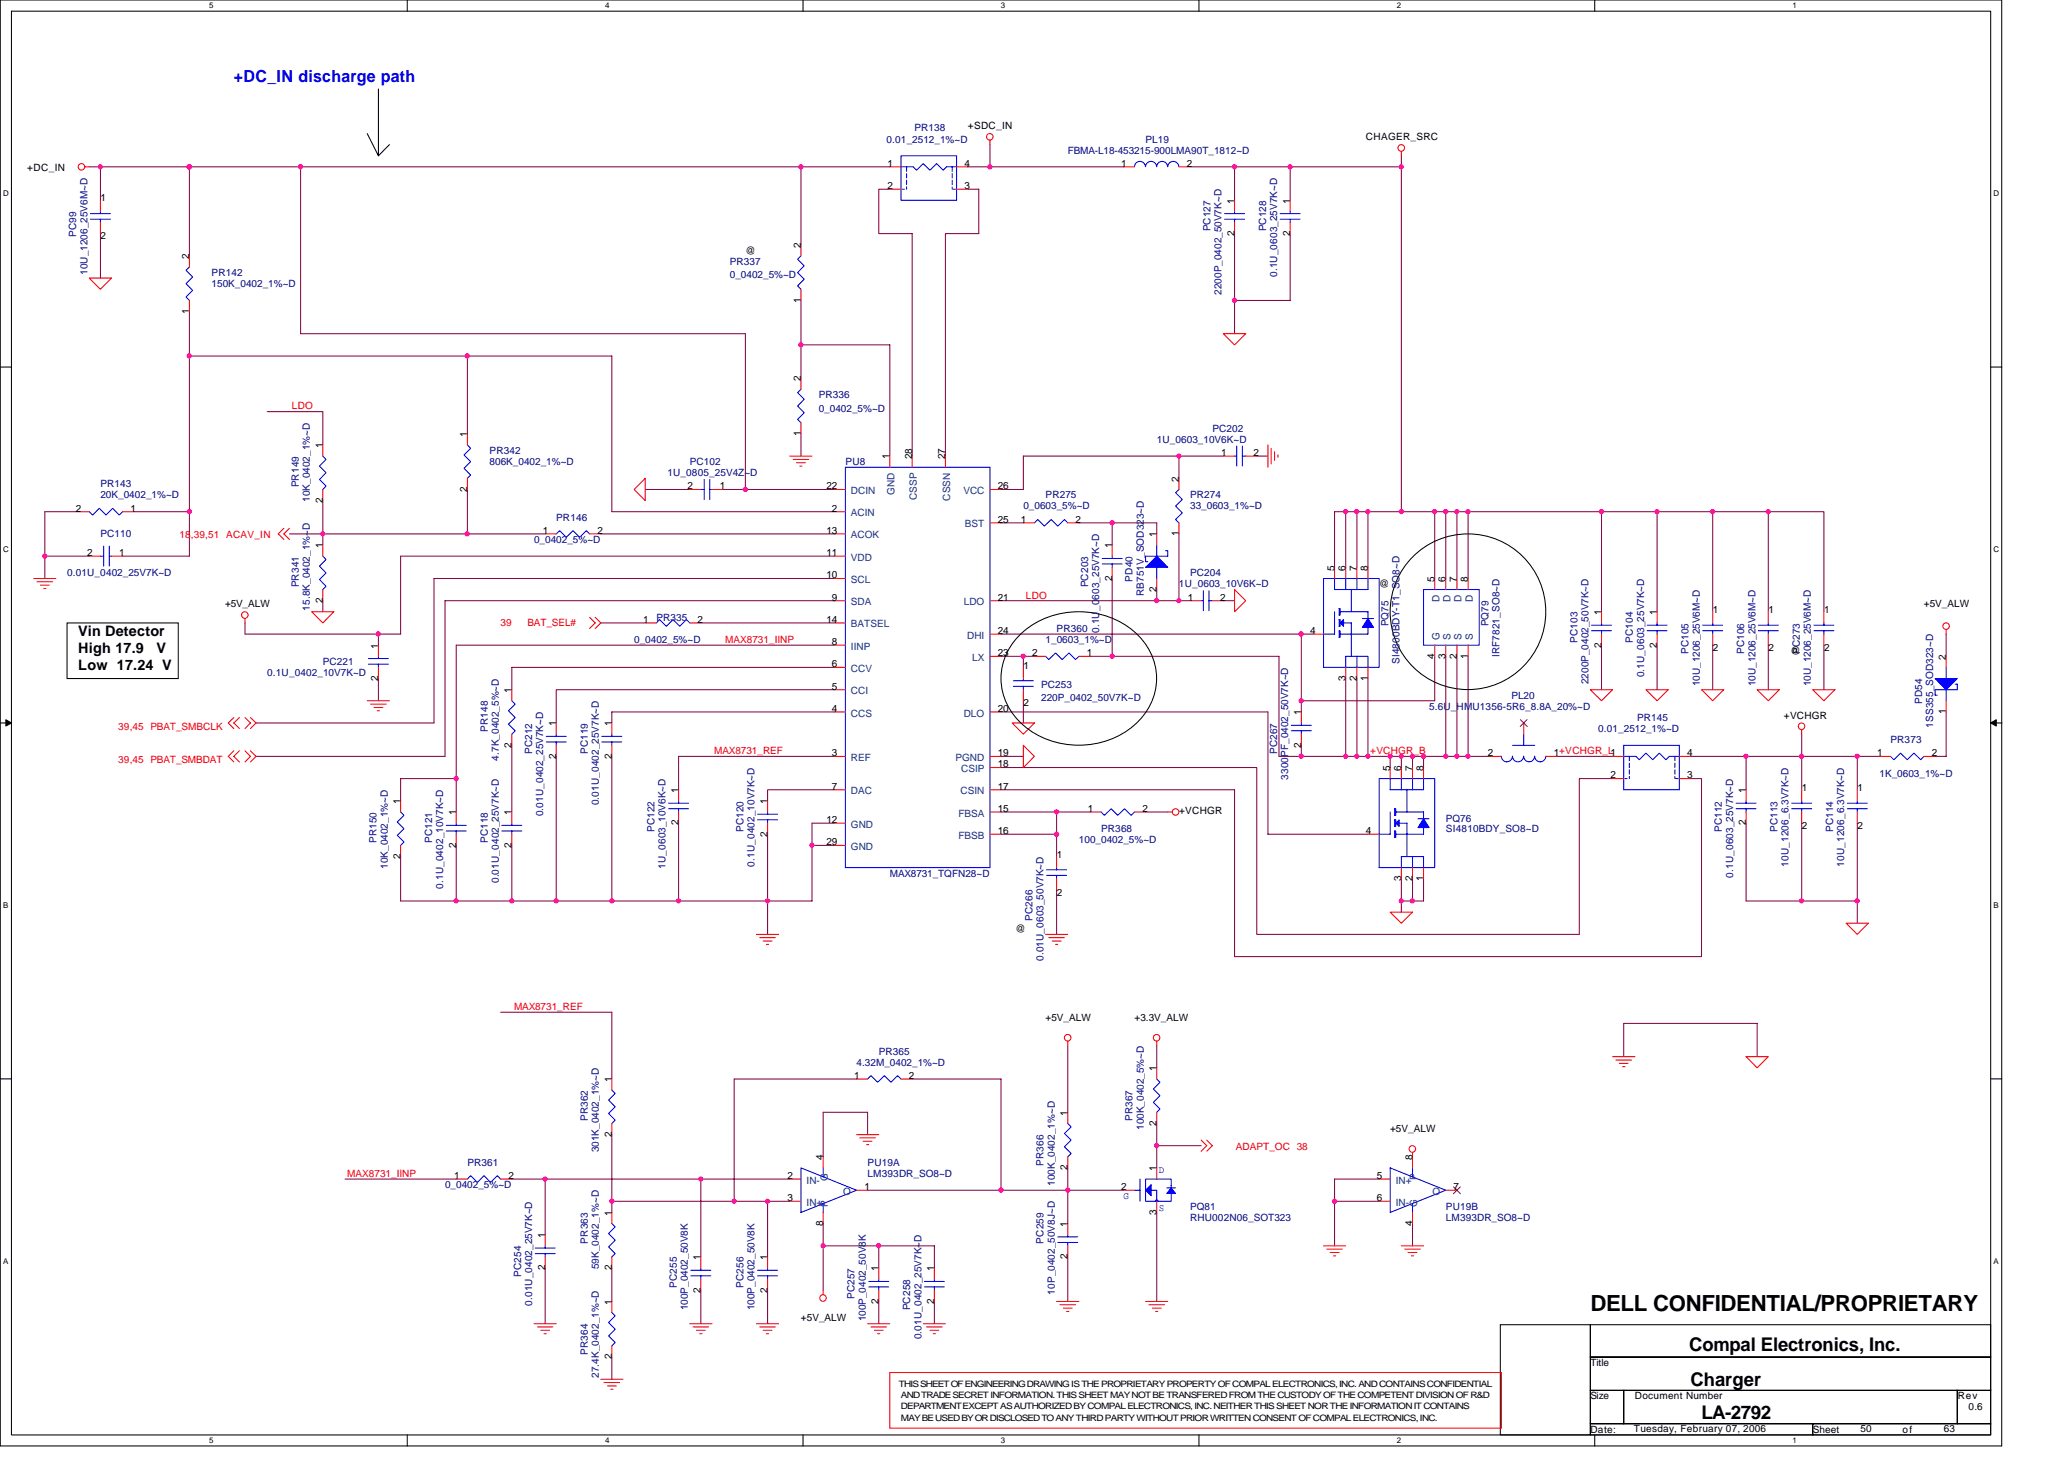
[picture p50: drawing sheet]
<svg xmlns="http://www.w3.org/2000/svg" width="297mm" height="210mm" viewBox="0 0 297 210" stroke-linecap="round" stroke-linejoin="round" font-family="sans-serif">
<defs><g id="words">
<text font-size="3.2" x="228.9" y="188.6">DELL CONFIDENTIAL/PROPRIETARY</text>
<g font-size="2.7">
<text x="243.1" y="194.4">Compal Electronics, Inc.</text>
<text x="243.3" y="199.3">Charger</text>
<text x="244.9" y="204.2">LA-2792</text>
</g>
<text font-size="2.4" fill="#00f" x="33.7" y="11.8">+DC_IN discharge path</text>
<g font-size="2.1">
<text x="11.3" y="91.5">Vin Detector</text>
<text x="11.3" y="94">High 17.9</text>
<text x="22.5" y="94">V</text>
<text x="11.3" y="96.5">Low 17.24 V</text>
</g>
<g font-size="1.4" fill="#000080">
<text x="127.6" y="20.5">0.01_2512_1%~D</text>
<text x="131.6" y="18.9">PR138</text>
<text x="153.7" y="22.1">FBMA-L18-453215-900LMA90T_1812~D</text>
<text x="164.9" y="20.5">PL19</text>
<text x="11" y="34.1" transform="rotate(-90 11 34.1)">PC99</text>
<text x="174.2" y="33.3" transform="rotate(-90 174.2 33.3)">PC127</text>
<text x="182.2" y="33.3" transform="rotate(-90 182.2 33.3)">PC128</text>
<text x="12.6" y="39.5" transform="rotate(-90 12.6 39.5)">10U_1206_25V6M~D</text>
<text x="30.5" y="39.7">PR142</text>
<text x="30.5" y="41.3">150K_0402_1%~D</text>
<text x="105" y="38.1">PR337</text>
<text x="105" y="40">0_0402_5%~D</text>
<text x="183.8" y="39.9" transform="rotate(-90 183.8 39.9)">0.1U_0603_25V7K~D</text>
<text x="175.8" y="42.4" transform="rotate(-90 175.8 42.4)">2200P_0402_50V7K~D</text>
<text x="117.8" y="57.3">PR336</text>
<text x="117.8" y="59.2">0_0402_5%~D</text>
<text x="70.5" y="65.3">PR342</text>
<text x="166.5" y="63.7">1U_0603_10V6K~D</text>
<text x="174.5" y="62.1">PC202</text>
<text x="14.5" y="70.1">PR143</text>
<text x="14.5" y="71.7">20K_0402_1%~D</text>
<text x="43" y="70.1" transform="rotate(-90 43 70.1)">PR149</text>
<text x="70.5" y="66.9">806K_0402_1%~D</text>
<text x="96.1" y="68.5">1U_0805_25V4Z~D</text>
<text x="99.3" y="66.9">PC102</text>
<text x="121.7" y="66.9">PU8</text>
<text x="150.5" y="71.7">PR275</text>
<text x="171.3" y="71.7">PR274</text>
<text x="14.5" y="77.3">PC110</text>
<text x="44.6" y="72.2" transform="rotate(-90 44.6 72.2)">10K_0402_1%~D</text>
<text x="80" y="74.9">PR146</text>
<text x="147.3" y="73.3">0_0603_5%~D</text>
<text x="171.3" y="73.3">33_0603_1%~D</text>
<text x="9.6" y="82.9">0.01U_0402_25V7K~D</text>
<text x="76.9" y="78.1">0_0402_5%~D</text>
<text x="163" y="83.7" transform="rotate(-90 163 83.7)">PD40</text>
<text x="171.3" y="82.9">PC204</text>
<text x="43" y="84.5" transform="rotate(-90 43 84.5)">PR341</text>
<text x="44.6" y="87.9" transform="rotate(-90 44.6 87.9)">15.8K_0402_1%~D</text>
<text x="94.5" y="89.3">PR335</text>
<text x="156.6" y="84.5" transform="rotate(-90 156.6 84.5)">PC203</text>
<text x="164.6" y="85.8" transform="rotate(-90 164.6 85.8)">RB751V_SOD323~D</text>
<text x="169.7" y="84.5">1U_0603_10V6K~D</text>
<text x="46.5" y="95.7">PC221</text>
<text x="91.3" y="92.5">0_0402_5%~D</text>
<text x="150.5" y="92.5">1_0603_1%~D</text>
<text x="152.1" y="90.9">PR360</text>
<text x="158.2" y="91.1" transform="rotate(-90 158.2 91.1)">0.1U_0603_25V7K~D</text>
<text x="199.8" y="90.1" transform="rotate(-90 199.8 90.1)">PQ75</text>
<text x="201.4" y="95.5" transform="rotate(-90 201.4 95.5)">SI4800BDY-T1_SO8~D</text>
<text x="214.2" y="90.1" transform="rotate(-90 214.2 90.1)">PQ79</text>
<text x="215.8" y="94.6" transform="rotate(-90 215.8 94.6)">IRF7821_SO8~D</text>
<text x="227" y="92.5" transform="rotate(-90 227 92.5)">PC103</text>
<text x="235" y="92.5" transform="rotate(-90 235 92.5)">PC104</text>
<text x="243" y="94.1" transform="rotate(-90 243 94.1)">PC105</text>
<text x="251" y="94.1" transform="rotate(-90 251 94.1)">PC106</text>
<text x="259" y="94.1" transform="rotate(-90 259 94.1)">PC273</text>
<text x="38.5" y="97.3">0.1U_0402_10V7K~D</text>
<text x="149.8" y="98.9">PC253</text>
<text x="149.8" y="100.8">220P_0402_50V7K~D</text>
<text x="217.5" y="100.5">PL20</text>
<text x="228.6" y="98.4" transform="rotate(-90 228.6 98.4)">2200P_0402_50V7K~D</text>
<text x="236.6" y="97.5" transform="rotate(-90 236.6 97.5)">0.1U_0603_25V7K~D</text>
<text x="244.6" y="98.7" transform="rotate(-90 244.6 98.7)">10U_1206_25V6M~D</text>
<text x="252.6" y="98.7" transform="rotate(-90 252.6 98.7)">10U_1206_25V6M~D</text>
<text x="260.6" y="98.7" transform="rotate(-90 260.6 98.7)">10U_1206_25V6M~D</text>
<text x="276.6" y="101.3" transform="rotate(-90 276.6 101.3)">PD54</text>
<text x="70.2" y="105.3" transform="rotate(-90 70.2 105.3)">PR148</text>
<text x="205.7" y="102.1">5.6U_HMU1356-5R6_8.8A_20%~D</text>
<text x="230" y="105.3">0.01_2512_1%~D</text>
<text x="235.6" y="103.7">PR145</text>
<text x="272.1" y="106.9">PR373</text>
<text x="278.2" y="104.7" transform="rotate(-90 278.2 104.7)">1SS355_SOD323~D</text>
<text x="71.8" y="109.5" transform="rotate(-90 71.8 109.5)">4.7K_0402_5%~D</text>
<text x="76.6" y="108.5" transform="rotate(-90 76.6 108.5)">PC212</text>
<text x="84.6" y="108.5" transform="rotate(-90 84.6 108.5)">PC119</text>
<text x="183.8" y="108.5" transform="rotate(-90 183.8 108.5)">PC267</text>
<text x="185.4" y="112.2" transform="rotate(-90 185.4 112.2)">3300PF_0402_50V7K~D</text>
<text x="270.5" y="111.7">1K_0603_1%~D</text>
<text x="78.2" y="117.5" transform="rotate(-90 78.2 117.5)">0.01U_0402_25V7K~D</text>
<text x="86.2" y="115.9" transform="rotate(-90 86.2 115.9)">0.01U_0402_25V7K~D</text>
<text x="94.2" y="119.7" transform="rotate(-90 94.2 119.7)">PC122</text>
<text x="107" y="119.7" transform="rotate(-90 107 119.7)">PC120</text>
<text x="158.5" y="119.7">PR368</text>
<text x="208.1" y="118.3">PQ76</text>
<text x="208.1" y="119.7">SI4810BDY_SO8~D</text>
<text x="247.8" y="119.7" transform="rotate(-90 247.8 119.7)">PC112</text>
<text x="255.8" y="119.7" transform="rotate(-90 255.8 119.7)">PC113</text>
<text x="263.8" y="119.7" transform="rotate(-90 263.8 119.7)">PC114</text>
<text x="54.2" y="121.3" transform="rotate(-90 54.2 121.3)">PR150</text>
<text x="55.8" y="125" transform="rotate(-90 55.8 125)">10K_0402_1%~D</text>
<text x="62.2" y="121.3" transform="rotate(-90 62.2 121.3)">PC121</text>
<text x="70.2" y="121.3" transform="rotate(-90 70.2 121.3)">PC118</text>
<text x="95.8" y="125" transform="rotate(-90 95.8 125)">1U_0603_10V6K~D</text>
<text x="108.6" y="124.7" transform="rotate(-90 108.6 124.7)">0.1U_0402_10V7K~D</text>
<text x="155.3" y="121.3">100_0402_5%~D</text>
<text x="257.4" y="124.7" transform="rotate(-90 257.4 124.7)">10U_1206_6.3V7K~D</text>
<text x="265.4" y="124.7" transform="rotate(-90 265.4 124.7)">10U_1206_6.3V7K~D</text>
<text x="63.8" y="127.9" transform="rotate(-90 63.8 127.9)">0.1U_0402_10V7K~D</text>
<text x="71.8" y="127.1" transform="rotate(-90 71.8 127.1)">0.01U_0402_25V7K~D</text>
<text x="128.1" y="126.1">MAX8731_TQFN28~D</text>
<text x="249.4" y="126.3" transform="rotate(-90 249.4 126.3)">0.1U_0603_25V7K~D</text>
<text x="148.6" y="132.5" transform="rotate(-90 148.6 132.5)">PC266</text>
<text x="150.2" y="138.3" transform="rotate(-90 150.2 138.3)">0.01U_0603_50V7K~D</text>
<text x="123.3" y="153.3">4.32M_0402_1%~D</text>
<text x="126.5" y="151.7">PR365</text>
<text x="84.6" y="161.3" transform="rotate(-90 84.6 161.3)">PR362</text>
<text x="163" y="161.3" transform="rotate(-90 163 161.3)">PR367</text>
<text x="67.3" y="167.7">PR361</text>
<text x="86.2" y="165.8" transform="rotate(-90 86.2 165.8)">301K_0402_1%~D</text>
<text x="124.9" y="167.7">PU19A</text>
<text x="150.2" y="167.7" transform="rotate(-90 150.2 167.7)">PR366</text>
<text x="164.6" y="162.6" transform="rotate(-90 164.6 162.6)">100K_0402_5%~D</text>
<text x="64" y="170.9">0_0402_5%~D</text>
<text x="124.9" y="169.3">LM393DR_SO8~D</text>
<text x="151.8" y="170.6" transform="rotate(-90 151.8 170.6)">100K_0402_1%~D</text>
<text x="84.6" y="178.9" transform="rotate(-90 84.6 178.9)">PR363</text>
<text x="150.2" y="178.9" transform="rotate(-90 150.2 178.9)">PC259</text>
<text x="171.3" y="174.1">PQ81</text>
<text x="171.3" y="175.7">RHU002N06_SOT323</text>
<text x="208.1" y="174.1">PU19B</text>
<text x="208.1" y="175.7">LM393DR_SO8~D</text>
<text x="75" y="183.7" transform="rotate(-90 75 183.7)">PC254</text>
<text x="86.2" y="182.6" transform="rotate(-90 86.2 182.6)">59K_0402_1%~D</text>
<text x="97.4" y="185.3" transform="rotate(-90 97.4 185.3)">PC255</text>
<text x="107" y="185.3" transform="rotate(-90 107 185.3)">PC256</text>
<text x="76.6" y="187.9" transform="rotate(-90 76.6 187.9)">0.01U_0402_25V7K~D</text>
<text x="99" y="188.5" transform="rotate(-90 99 188.5)">100P_0402_50V8K</text>
<text x="108.6" y="188.5" transform="rotate(-90 108.6 188.5)">100P_0402_50V8K</text>
<text x="123" y="186.9" transform="rotate(-90 123 186.9)">PC257</text>
<text x="124.6" y="190.1" transform="rotate(-90 124.6 190.1)">100P_0402_50V8K</text>
<text x="131" y="188.5" transform="rotate(-90 131 188.5)">PC258</text>
<text x="151.8" y="186.3" transform="rotate(-90 151.8 186.3)">10P_0402_50V8J~D</text>
<text x="84.6" y="194.9" transform="rotate(-90 84.6 194.9)">PR364</text>
<text x="132.6" y="192.7" transform="rotate(-90 132.6 192.7)">0.01U_0402_25V7K~D</text>
<text x="86.2" y="198.3" transform="rotate(-90 86.2 198.3)">27.4K_0402_1%~D</text>
</g>
<g font-size="1.4">
<text x="127.7" y="24">1</text>
<text x="138.8" y="24">4</text>
<text x="139.3" y="18.6">+SDC_IN</text>
<text x="161.4" y="24">1</text>
<text x="170.8" y="24">2</text>
<text x="196.6" y="20.2">CHAGER_SRC</text>
<text x="3.9" y="24.7">+DC_IN</text>
<text x="14.5" y="29">1</text>
<text x="127.7" y="27.2">2</text>
<text x="138.8" y="27.2">3</text>
<text x="177.6" y="29.3" transform="rotate(-90 177.6 29.3)">1</text>
<text x="185.6" y="29.3" transform="rotate(-90 185.6 29.3)">1</text>
<text x="14.5" y="34.4">2</text>
<text x="115.2" y="35.7" transform="rotate(-90 115.2 35.7)">2</text>
<text x="177.6" y="33.9" transform="rotate(-90 177.6 33.9)">2</text>
<text x="185.6" y="33.9" transform="rotate(-90 185.6 33.9)">2</text>
<text x="27.2" y="37.3" transform="rotate(-90 27.2 37.3)">2</text>
<text x="107.3" y="36.5">@</text>
<text x="27.2" y="45.1" transform="rotate(-90 27.2 45.1)">1</text>
<text x="115.2" y="43.5" transform="rotate(-90 115.2 43.5)">1</text>
<text x="115.2" y="54.9" transform="rotate(-90 115.2 54.9)">2</text>
<text x="46.4" y="64.5" transform="rotate(-90 46.4 64.5)">1</text>
<text x="67.2" y="62.9" transform="rotate(-90 67.2 62.9)">1</text>
<text x="115.2" y="62.7" transform="rotate(-90 115.2 62.7)">1</text>
<text x="175.7" y="65.6">1</text>
<text x="180.4" y="65.6">2</text>
<text x="67.2" y="70.7" transform="rotate(-90 67.2 70.7)">2</text>
<text x="98.9" y="70.4">2</text>
<text x="103.6" y="70.4">1</text>
<text x="118.9" y="70.4">22</text>
<text x="128" y="66.1" transform="rotate(-90 128 66.1)">1</text>
<text x="131.3" y="66.1" transform="rotate(-90 131.3 66.1)">28</text>
<text x="136" y="66.1" transform="rotate(-90 136 66.1)">27</text>
<text x="143.6" y="70.4">26</text>
<text x="169.6" y="69.3" transform="rotate(-90 169.6 69.3)">2</text>
<text x="10.9" y="73.6">2</text>
<text x="18.8" y="73.6">1</text>
<text x="46.4" y="72.3" transform="rotate(-90 46.4 72.3)">2</text>
<text x="78.1" y="76.8">1</text>
<text x="86" y="76.8">2</text>
<text x="118.9" y="76.8">13</text>
<text x="119.7" y="73.6">2</text>
<text x="143.6" y="75.2">25</text>
<text x="146.9" y="75.2">1</text>
<text x="154.8" y="75.2">2</text>
<text x="166.5" y="77.3" transform="rotate(-90 166.5 77.3)">1</text>
<text x="169.6" y="77.2" transform="rotate(-90 169.6 77.2)">1</text>
<text x="12.5" y="80">2</text>
<text x="17.2" y="80">1</text>
<text x="46.4" y="78.9" transform="rotate(-90 46.4 78.9)">1</text>
<text x="118.9" y="80">11</text>
<text x="118.9" y="83.2">10</text>
<text x="160" y="83.5" transform="rotate(-90 160 83.5)">2</text>
<text x="160" y="78.9" transform="rotate(-90 160 78.9)">1</text>
<text x="192" y="82.1" transform="rotate(-90 192 82.1)">5</text>
<text x="193.7" y="82.1" transform="rotate(-90 193.7 82.1)">6</text>
<text x="195.3" y="82.1" transform="rotate(-90 195.3 82.1)">7</text>
<text x="196.8" y="82.1" transform="rotate(-90 196.8 82.1)">8</text>
<text x="206.5" y="83.7" transform="rotate(-90 206.5 83.7)">5</text>
<text x="208" y="83.7" transform="rotate(-90 208 83.7)">6</text>
<text x="209.7" y="83.7" transform="rotate(-90 209.7 83.7)">7</text>
<text x="211.3" y="83.7" transform="rotate(-90 211.3 83.7)">8</text>
<text x="32.4" y="87.4">+5V_ALW</text>
<text x="46.4" y="86.7" transform="rotate(-90 46.4 86.7)">2</text>
<text x="92.5" y="89.6">1</text>
<text x="100.4" y="89.6">2</text>
<text x="118.9" y="89.6">14</text>
<text x="119.7" y="86.4">9</text>
<text x="143.6" y="86.4">21</text>
<text x="166.5" y="85.2" transform="rotate(-90 166.5 85.2)">2</text>
<text x="170.9" y="86.4">1</text>
<text x="175.6" y="86.4">2</text>
<text x="198.5" y="84.5">@</text>
<text x="230.5" y="88.5" transform="rotate(-90 230.5 88.5)">1</text>
<text x="238.5" y="88.5" transform="rotate(-90 238.5 88.5)">1</text>
<text x="246.5" y="88.2">1</text>
<text x="254.5" y="88.2">1</text>
<text x="262.5" y="88.2">1</text>
<text x="276.9" y="87.4">+5V_ALW</text>
<text x="54.4" y="93.3" transform="rotate(-90 54.4 93.3)">1</text>
<text x="119.7" y="92.8">8</text>
<text x="119.7" y="96">6</text>
<text x="143.6" y="94.4">23</text>
<text x="143.6" y="91.2">24</text>
<text x="148.5" y="94.4">2</text>
<text x="156.4" y="94.4">1</text>
<text x="188.5" y="91.2">4</text>
<text x="206.5" y="94.7" transform="rotate(-90 206.5 94.7)">4</text>
<text x="208" y="94.7" transform="rotate(-90 208 94.7)">3</text>
<text x="209.7" y="94.7" transform="rotate(-90 209.7 94.7)">2</text>
<text x="211.3" y="94.7" transform="rotate(-90 211.3 94.7)">1</text>
<text x="230.5" y="93.2" transform="rotate(-90 230.5 93.2)">2</text>
<text x="238.5" y="93.2" transform="rotate(-90 238.5 93.2)">2</text>
<text x="246.5" y="93.6">2</text>
<text x="254.5" y="93.6">2</text>
<text x="257.7" y="94.1">@</text>
<text x="262.5" y="93.6">2</text>
<text x="280.1" y="94.9" transform="rotate(-90 280.1 94.9)">2</text>
<text x="54.4" y="97.9" transform="rotate(-90 54.4 97.9)">2</text>
<text x="73.6" y="99.7" transform="rotate(-90 73.6 99.7)">1</text>
<text x="119.7" y="99.2">5</text>
<text x="147.3" y="96.2">1</text>
<text x="147.3" y="101.6">2</text>
<text x="193.7" y="97.9" transform="rotate(-90 193.7 97.9)">3</text>
<text x="195.3" y="97.9" transform="rotate(-90 195.3 97.9)">2</text>
<text x="196.8" y="97.9" transform="rotate(-90 196.8 97.9)">1</text>
<text x="73.6" y="107.5" transform="rotate(-90 73.6 107.5)">2</text>
<text x="80" y="104.5" transform="rotate(-90 80 104.5)">1</text>
<text x="88" y="104.5" transform="rotate(-90 88 104.5)">1</text>
<text x="119.7" y="102.4">4</text>
<text x="143.6" y="102.4">20</text>
<text x="187.3" y="107.5" transform="rotate(-90 187.3 107.5)">2</text>
<text x="187.3" y="102.9" transform="rotate(-90 187.3 102.9)">1</text>
<text x="256.7" y="103.4">+VCHGR</text>
<text x="280.1" y="102.7" transform="rotate(-90 280.1 102.7)">1</text>
<text x="80" y="109.2" transform="rotate(-90 80 109.2)">2</text>
<text x="88" y="109.2" transform="rotate(-90 88 109.2)">2</text>
<text x="119.7" y="108.8">3</text>
<text x="119.7" y="113.6">7</text>
<text x="143.6" y="113.6">17</text>
<text x="143.6" y="108.8">19</text>
<text x="143.6" y="110.4">18</text>
<text x="200" y="110.9" transform="rotate(-90 200 110.9)">5</text>
<text x="201.7" y="110.9" transform="rotate(-90 201.7 110.9)">6</text>
<text x="203.3" y="110.9" transform="rotate(-90 203.3 110.9)">7</text>
<text x="204.8" y="110.9" transform="rotate(-90 204.8 110.9)">8</text>
<text x="214.1" y="108.8">2</text>
<text x="223.6" y="108.8">1+VCHGR_L1</text>
<text x="231.8" y="112">2</text>
<text x="242.8" y="108.8">4</text>
<text x="242.8" y="112">3</text>
<text x="259.3" y="113.8">1</text>
<text x="267.3" y="113.8">1</text>
<text x="270.1" y="108.8">1</text>
<text x="278" y="108.8">2</text>
<text x="57.6" y="115.7" transform="rotate(-90 57.6 115.7)">1</text>
<text x="65.6" y="117.3" transform="rotate(-90 65.6 117.3)">1</text>
<text x="73.6" y="117.3" transform="rotate(-90 73.6 117.3)">1</text>
<text x="97.6" y="118.7" transform="rotate(-90 97.6 118.7)">2</text>
<text x="97.6" y="114.1" transform="rotate(-90 97.6 114.1)">1</text>
<text x="110.4" y="115.7" transform="rotate(-90 110.4 115.7)">1</text>
<text x="118.9" y="118.4">12</text>
<text x="143.6" y="116.8">15</text>
<text x="143.6" y="120">16</text>
<text x="156.5" y="116.8">1</text>
<text x="164.4" y="116.8">2</text>
<text x="169.7" y="117.2">+VCHGR</text>
<text x="196.6" y="120">4</text>
<text x="251.3" y="118.7" transform="rotate(-90 251.3 118.7)">2</text>
<text x="251.3" y="114.1" transform="rotate(-90 251.3 114.1)">1</text>
<text x="259.3" y="119.2">2</text>
<text x="267.3" y="119.2">2</text>
<text x="57.6" y="123.5" transform="rotate(-90 57.6 123.5)">2</text>
<text x="65.6" y="121.9" transform="rotate(-90 65.6 121.9)">2</text>
<text x="73.6" y="121.9" transform="rotate(-90 73.6 121.9)">2</text>
<text x="110.4" y="120.4" transform="rotate(-90 110.4 120.4)">2</text>
<text x="118.9" y="121.6">29</text>
<text x="152.1" y="123.4">1</text>
<text x="152.1" y="128.8">2</text>
<text x="201.7" y="126.7" transform="rotate(-90 201.7 126.7)">3</text>
<text x="203.3" y="126.7" transform="rotate(-90 203.3 126.7)">2</text>
<text x="204.8" y="126.7" transform="rotate(-90 204.8 126.7)">1</text>
<text x="146.2" y="134.1">@</text>
<text x="150.5" y="146.9">+5V_ALW</text>
<text x="163.3" y="146.9">+3.3V_ALW</text>
<text x="88" y="155.7" transform="rotate(-90 88 155.7)">1</text>
<text x="122.9" y="155.2">1</text>
<text x="130.8" y="155.2">2</text>
<text x="166.5" y="154.1" transform="rotate(-90 166.5 154.1)">1</text>
<text x="153.6" y="160.5" transform="rotate(-90 153.6 160.5)">1</text>
<text x="166.5" y="161.9" transform="rotate(-90 166.5 161.9)">2</text>
<text x="88" y="163.6" transform="rotate(-90 88 163.6)">2</text>
<text x="118.4" y="166.9" transform="rotate(-90 118.4 166.9)">4</text>
<text x="200.1" y="162.9">+5V_ALW</text>
<text x="203.3" y="166.9" transform="rotate(-90 203.3 166.9)">8</text>
<text x="65.3" y="169.6">1</text>
<text x="73.2" y="169.6">2</text>
<text x="113.3" y="172.8">3</text>
<text x="113.3" y="169.6">2</text>
<text x="124.4" y="171.2">1</text>
<text x="153.6" y="168.4" transform="rotate(-90 153.6 168.4)">2</text>
<text x="161.4" y="171.2">2</text>
<text x="166.5" y="168.5" transform="rotate(-90 166.5 168.5)">1</text>
<text x="198.1" y="169.6">5</text>
<text x="198.1" y="172.8">6</text>
<text x="209.2" y="171.2">7</text>
<text x="78.4" y="178.1" transform="rotate(-90 78.4 178.1)">1</text>
<text x="88" y="174.9" transform="rotate(-90 88 174.9)">1</text>
<text x="118.4" y="176.4" transform="rotate(-90 118.4 176.4)">8</text>
<text x="153.6" y="176.5" transform="rotate(-90 153.6 176.5)">1</text>
<text x="166.5" y="174.8" transform="rotate(-90 166.5 174.8)">3</text>
<text x="203.3" y="176.4" transform="rotate(-90 203.3 176.4)">4</text>
<text x="78.4" y="182.8" transform="rotate(-90 78.4 182.8)">2</text>
<text x="88" y="182.8" transform="rotate(-90 88 182.8)">2</text>
<text x="100.8" y="185.9" transform="rotate(-90 100.8 185.9)">2</text>
<text x="100.8" y="181.3" transform="rotate(-90 100.8 181.3)">1</text>
<text x="110.4" y="185.9" transform="rotate(-90 110.4 185.9)">2</text>
<text x="110.4" y="181.3" transform="rotate(-90 110.4 181.3)">1</text>
<text x="126.4" y="182.9" transform="rotate(-90 126.4 182.9)">1</text>
<text x="134.4" y="182.9" transform="rotate(-90 134.4 182.9)">1</text>
<text x="153.6" y="181.2" transform="rotate(-90 153.6 181.2)">2</text>
<text x="88" y="187.7" transform="rotate(-90 88 187.7)">1</text>
<text x="115.3" y="190.1">+5V_ALW</text>
<text x="126.4" y="187.6" transform="rotate(-90 126.4 187.6)">2</text>
<text x="134.4" y="187.6" transform="rotate(-90 134.4 187.6)">2</text>
<text x="88" y="195.6" transform="rotate(-90 88 195.6)">2</text>
<text x="228.9" y="196.5">Title</text>
<text x="228.9" y="201.3">Size</text>
<text x="235.3" y="201.3">Document Number</text>
<text x="281.7" y="201.3">Rev</text>
<text x="283.3" y="202.9">0.6</text>
<text x="228.9" y="206.1">Date:</text>
<text x="235.1" y="206">Tuesday, February 07, 2006</text>
<text x="260.9" y="206.1">Sheet</text>
<text x="267.8" y="206">50</text>
<text x="273.8" y="206.1">of</text>
<text x="279.8" y="206">63</text>
</g>
<g font-size="1.4" fill="#f00">
<text x="42" y="58.9">LDO</text>
<text x="25.8" y="77.5">18,39,51 ACAV_IN</text>
<text x="147.6" y="86.1">LDO</text>
<text x="72" y="90.1">39</text>
<text x="75.9" y="90.1">BAT_SEL#</text>
<text x="104.4" y="92.5">MAX8731_IINP</text>
<text x="17" y="105">39,45 PBAT_SMBCLK</text>
<text x="17" y="109.8">39,45 PBAT_SMBDAT</text>
<text x="102.8" y="108.5">MAX8731_REF</text>
<text x="197.2" y="108.5">+VCHGR_B</text>
<text x="74" y="145.3">MAX8731_REF</text>
<text x="177.8" y="165.5">ADAPT_OC 38</text>
<text x="50" y="169.3">MAX8731_IINP</text>
</g>
<g font-size="1.4" fill="#004080">
<text x="122.5" y="71.1">DCIN</text>
<text x="128.7" y="71.2" transform="rotate(-90 128.7 71.2)">GND</text>
<text x="131.9" y="71.9" transform="rotate(-90 131.9 71.9)">CSSP</text>
<text x="138.6" y="71.1">VCC</text>
<text x="122.5" y="74.3">ACIN</text>
<text x="122.5" y="77.5">ACOK</text>
<text x="136.7" y="72" transform="rotate(-90 136.7 72)">CSSN</text>
<text x="138.8" y="75.9">BST</text>
<text x="122.5" y="80.7">VDD</text>
<text x="122.5" y="83.9">SCL</text>
<text x="122.5" y="87.1">SDA</text>
<text x="138.7" y="87.1">LDO</text>
<text x="207.2" y="86.7" transform="rotate(-90 207.2 86.7)">D</text>
<text x="208.7" y="86.7" transform="rotate(-90 208.7 86.7)">D</text>
<text x="210.4" y="86.7" transform="rotate(-90 210.4 86.7)">D</text>
<text x="212" y="86.7" transform="rotate(-90 212 86.7)">D</text>
<text x="122.5" y="93.5">IINP</text>
<text x="122.5" y="90.3">BATSEL</text>
<text x="139.2" y="91.9">DHI</text>
<text x="139.9" y="95.1">LX</text>
<text x="207.2" y="92" transform="rotate(-90 207.2 92)">G</text>
<text x="208.7" y="92" transform="rotate(-90 208.7 92)">S</text>
<text x="210.4" y="92" transform="rotate(-90 210.4 92)">S</text>
<text x="212" y="92" transform="rotate(-90 212 92)">S</text>
<text x="122.5" y="96.7">CCV</text>
<text x="122.5" y="99.9">CCI</text>
<text x="122.5" y="103.1">CCS</text>
<text x="138.7" y="103.1">DLO</text>
<text x="122.5" y="109.5">REF</text>
<text x="137.5" y="109.5">PGND</text>
<text x="138.3" y="111.1">CSIP</text>
<text x="122.5" y="114.3">DAC</text>
<text x="122.5" y="119.1">GND</text>
<text x="137.9" y="117.5">FBSA</text>
<text x="138.2" y="114.3">CSIN</text>
<text x="122.5" y="122.3">GND</text>
<text x="137.9" y="120.7">FBSB</text>
<text x="116.1" y="173.5">IN+</text>
<text x="116.1" y="170.3">IN-</text>
<text x="119.1" y="173.6" transform="rotate(-90 119.1 173.6)">P</text>
<text x="119.1" y="169.9" transform="rotate(-90 119.1 169.9)">G</text>
<text x="121.3" y="171.9">O</text>
<text x="200.9" y="170.3">IN+</text>
<text x="200.9" y="173.5">IN-</text>
<text x="204" y="173.6" transform="rotate(-90 204 173.6)">G</text>
<text x="204" y="169.8" transform="rotate(-90 204 169.8)">P</text>
<text x="206.1" y="171.9">O</text>
</g>
<g font-size="1.4" fill="#00f">
<text x="161.7" y="172.5">G</text>
<text x="166.8" y="168.7">D</text>
<text x="166.8" y="174.3">S</text>
</g>
<g font-size="1.3">
<text x="129.3" y="199.6">THIS SHEET OF ENGINEERING DRAWING IS THE PROPRIETARY PROPERTY OF COMPAL ELECTRONICS, INC. AND CONTAINS CONFIDENTIAL</text>
<text x="129.7" y="201.2">AND TRADE SECRET INFORMATION. THIS SHEET MAY NOT BE TRANSFERED FROM THE CUSTODY OF THE COMPETENT DIVISION OF R&amp;D</text>
<text x="129.7" y="202.8">DEPARTMENT EXCEPT AS AUTHORIZED BY COMPAL ELECTRONICS, INC. NEITHER THIS SHEET NOR THE INFORMATION IT CONTAINS</text>
<text x="129.7" y="204.4">MAY BE USED BY OR DISCLOSED TO ANY THIRD PARTY WITHOUT PRIOR WRITTEN CONSENT OF COMPAL ELECTRONICS, INC.</text>
</g>
<g font-size="1.1">
<text x="30.1" y="1.2">5</text>
<text x="87.1" y="1.2">4</text>
<text x="144" y="1.2">3</text>
<text x="201" y="1.2">2</text>
<text x="258" y="1.2">1</text>
<text x=".4" y="28.2">D</text>
<text x="286.9" y="28.2">D</text>
<text x=".4" y="79.4">C</text>
<text x="286.9" y="79.4">C</text>
<text x=".4" y="130.6">B</text>
<text x="286.9" y="130.6">B</text>
<text x=".4" y="181.8">A</text>
<text x="286.9" y="181.8">A</text>
<text x="30.1" y="207.6">5</text>
<text x="87.1" y="207.6">4</text>
<text x="144" y="207.6">3</text>
<text x="201" y="207.6">2</text>
<text x="258" y="207.6">1</text>
</g>
</g></defs>
<path d="M0 0h288.1v208h-288.1zM1.6 1.6h284.9v204.8h-284.9z" fill="none" stroke="#000" stroke-width=".15"/>
<g fill="#fff">
<path d="M30.1 .2h.6v1.2h-.6z"/>
<path d="M30.1 206.6h.6v1.3h-.6z"/>
</g>
<path d="M58.6 0v1.6M58.6 206.4v1.6" fill="none" stroke="#000" stroke-width=".15"/>
<g fill="#fff">
<path d="M87.1 .2h.6v1.2h-.6z"/>
<path d="M87.1 206.6h.6v1.3h-.6z"/>
</g>
<path d="M115.6 0v1.6M115.6 206.4v1.6" fill="none" stroke="#000" stroke-width=".15"/>
<g fill="#fff">
<path d="M144 .2h.6v1.2h-.6z"/>
<path d="M144 206.6h.6v1.3h-.6z"/>
</g>
<path d="M172.5 0v1.6M172.5 206.4v1.6" fill="none" stroke="#000" stroke-width=".15"/>
<g fill="#fff">
<path d="M201 .2h.6v1.2h-.6z"/>
<path d="M201 206.6h.6v1.3h-.6z"/>
</g>
<path d="M229.5 0v1.6M229.5 206.4v1.6" fill="none" stroke="#000" stroke-width=".15"/>
<g fill="#fff">
<path d="M258 .2h.6v1.2h-.6z"/>
<path d="M258 206.6h.6v1.3h-.6z"/>
<path d="M.4 27.2h.8v1.3h-.8z"/>
<path d="M286.9 27.2h.8v1.3h-.8z"/>
<path d="M.4 78.4h.8v1.3h-.8z"/>
<path d="M286.9 78.4h.8v1.3h-.8z"/>
</g>
<path d="M0 52.8h1.6M286.5 52.8h1.6" fill="none" stroke="#000" stroke-width=".15"/>
<g fill="#fff">
<path d="M.4 129.6h.8v1.3h-.8z"/>
<path d="M286.9 129.6h.7v1.3h-.7z"/>
</g>
<path d="M0 104h1.6M286.5 104h1.6" fill="none" stroke="#000" stroke-width=".15"/>
<path d="M.8 103.5l.8 .5-.8 .5zM286.5 104l.8-.5v1z" fill="#000" stroke="#000" stroke-width=".14"/>
<g fill="#fff">
<path d="M.4 180.8h.8v1.3h-.8z"/>
<path d="M286.9 180.8h.7v1.3h-.7z"/>
</g>
<g fill="none" stroke="#000" stroke-width=".15">
<path d="M54.5 12.8v9.6l-1.7-3.2M56 20.8l-1.5 1.6M9.6 89.6h16.1v8h-16.1zM146.9 91.2a12.4 12.4 0 0 1 17.5 .9 8.6 8.6 0 0 1-1.7 12.7 12.4 12.4 0 0 1-16.6-1.7 8.6 8.6 0 0 1 .8-11.9zM0 155.2h1.6M286.5 155.2h1.6M215.9 190.6h13v15.8h-13zM228.9 190.6h57.6v4.6h-57.6zM228.9 195.2h57.6v4.8h-57.6zM228.9 204.8h32v1.6h-32zM228.9 200h4.8v4.8h-4.8zM233.7 200h48v4.8h-48z"/>
<path d="M260.9 204.8h25.6v1.6h-25.6zM281.7 200h4.8v4.8h-4.8z"/>
<circle cx="211.3" cy="88" r="11.2"/>
</g>
<g fill="none" stroke="#800040" stroke-width=".15">
<path d="M12.8 24h30.5M14.5 24v4.8M14.5 33.6v6.4M27.3 24v12.8M43.3 24h72v11.2M43.3 24v24h64v22.4M115.3 24h12.8M128.1 27.2h-1.6v6.4h4.8v32M139.3 27.2h1.6v6.4h-4.8v32M139.3 24h22.4M142.5 20.8v3.2M171.3 24h30.4"/>
<path d="M177.7 24v4.8M177.7 33.6v14.4M185.7 24v4.8M185.7 33.6v9.6h-8M201.7 22.4v51.2M27.3 51.2h60.8v22.4h32M27.3 44.8v35.2h-9.7M38.5 59.2h8v4.8M67.3 51.2v11.2M115.3 49.6h12.8v16M115.3 43.2v11.2M11.3 73.6h-4.8v9.6"/>
<path d="M19.3 73.6h8M46.5 72v4.8h-4.8M67.3 70.4v6.4M78.5 76.8h-32v1.6M86.5 76.8h33.6M92.9 70.4h6.4M104.1 70.4h16M115.3 62.4v3.2M144.1 75.2h3.2M155.3 75.2h11.2v1.6M160.1 75.2v3.2M169.7 65.6v3.2"/>
<path d="M169.7 76.8v9.6M176.1 65.6h-28.8v4.8h-3.2M180.9 65.6h1.6M193.7 73.6v8M195.3 73.6v8M196.9 73.6v8M206.5 73.6h1.6v9.6M206.5 73.6h-14.4v8M206.5 73.6v9.6M208.1 73.6h1.6M209.7 73.6h1.6v9.6M209.7 73.6v9.6"/>
<path d="M211.3 73.6h43.2M230.5 73.6v14.4M238.5 73.6v14.4M246.5 73.6v14.4M254.5 73.6h8v14.4M254.5 73.6v14.4M6.5 80h6.3M46.5 86.4v1.6M54.5 91.2v1.6M54.5 97.6v3.2M86.5 89.6h6.4M100.9 89.6h19.2"/>
<path d="M120.1 99.2h-40.1v4.8M120.1 86.4h-56.1v22.4h-27.2M120.1 80h-62.4v11.2h-22.4v-1.6M120.1 83.2h-57.6v20.8h-25.7M120.1 92.8h-54.4v24M120.1 96h-46.4v3.2M144.1 91.2h43.2v9.6M144.1 94.4h3.2v1.6M144.1 86.4h27.2M147.3 94.4h1.6M156.9 94.4h27.2v14.4h3.2v-1.6M160.1 83.2v11.2"/>
<path d="M166.5 84.8v1.6M176.1 86.4h1.6M187.3 91.2h1.6M193.7 97.6v11.2M195.3 97.6v11.2M196.9 97.6v11.2M206.5 94.4v6.4h-19.2M208.1 94.4v14.4M209.7 94.4v14.4M211.3 94.4v14.4M230.5 92.8v6.4M238.5 92.8v6.4"/>
<path d="M246.5 92.8v6.4M254.5 92.8v6.4M262.5 92.8v6.4M280.1 91.2v3.2M65.7 112h-8v3.2M73.7 107.2v9.6M80 108.8v20.8M88.1 108.8v20.8M97.7 118.4v11.2M120.1 113.6h-9.6v1.6M120.1 108.8h-22.4v4.8M120.1 102.4h-32v1.6"/>
<path d="M120.1 118.4h-3.2v3.2M144.1 110.4h36.8v24h46.4v-22.4h4.8M144.1 108.8h3.2M144.1 102.4h38.4v17.6h14.4M144.1 116.8h12.8M147.3 100.8v3.2M152.1 116.8v6.4M164.9 116.8h3.2M187.3 108.8h27.2M187.3 100.8v1.6M200.1 108.8v1.6M201.7 108.8v1.6"/>
<path d="M203.3 108.8v1.6M204.9 108.8v1.6M224.1 108.8h8M243.3 112h1.6v25.6h-67.2v-24h-33.6M243.3 108.8h27.2M251.3 108.8v4.8M251.3 118.4v11.2h16M259.3 105.6v8M259.3 118.4v11.2M267.3 108.8v4.8M267.3 118.4v14.4M280.1 102.4v6.4h-1.6"/>
<path d="M65.7 121.6v8M73.7 121.6v8M110.5 120v14.4M120.1 121.6h-3.2v8h-59.2v-6.4M144.1 120h8M152.1 128v6.4M201.7 126.4v4.8M203.3 126.4v3.2M204.9 126.4v3.2h-3.2M72 145.6h16.1v9.6M123.3 155.2h-17.6v17.6M131.3 155.2h12.8v16"/>
<path d="M153.7 150.4v9.6M166.5 150.4v3.2M233.7 152v-4.8h19.2v4.8M49.7 169.6h16M73.7 169.6h40M78.5 169.6v8M88.1 163.2v11.2M88.1 172.8h17.6M100.9 169.6v11.2M105.7 172.8h4.8v8M110.5 172.8h3.2M118.5 176v9.6"/>
<path d="M118.5 179.2h16v3.2M124.9 171.2h36.8M124.9 163.2v-3.2h-6.4v6.4M126.5 179.2v3.2M153.7 168v8M166.5 161.6v3.2h6.4M166.5 164.8v3.2M166.5 174.4v12.8M192.1 172.8h6.4M198.5 169.6h-6.4v9.6M203.3 176v3.2M78.5 182.4v8"/>
<path d="M88.1 182.4v4.8M88.1 195.2v3.2M100.9 185.6v4.8M110.5 185.6v4.8M126.5 187.2v3.2M134.5 187.2v3.2M153.7 180.8v6.4"/>
</g>
<g fill="none" stroke="#f00" stroke-width=".15">
<path d="M12.2 24h.6M14.5 28.8v1.6M14.5 32v1.6M27.3 36.8v1.6M115.3 35.2v1.6M128.1 24h1.6M128.1 27.2h1.6M137.7 24h1.6M137.7 27.2h1.6M142.5 20.2v.6M161.7 24h1.6M169.7 24h1.6"/>
<path d="M177.7 28.8v1.6M177.7 32v1.6M185.7 28.8v1.6M185.7 32v1.6M201.7 21.8v.6M12.8 40h3.2l-1.5 1.6zM27.3 43.2v1.6M115.3 41.6v1.6M115.3 54.4v1.6M176.1 48h3.2l-1.6 1.6zM11.3 73.6h1.5M17.6 73.6h1.7"/>
<path d="M40.8 76l-.8 .8 .8 .8M41.7 76l-.9 .8 .9 .8M46.5 64v1.6M46.5 70.4v1.6M46.5 78.4v1.6M67.3 62.4v1.6M67.3 68.8v1.6M78.5 76.8h1.5M84.9 76.8h1.6M92.9 68.8v3.2l-1.6-1.6zM99.3 70.4h1.6M102.5 70.4h1.6"/>
<path d="M113.7 65.6h3.2M114.1 66.1h2.3M114.6 66.6h1.3M115.1 67.1h.3M115.3 60.8v1.6M120.1 73.6h1.6M120.1 70.4h1.6M120.1 76.8h1.6M128.1 65.6v1.6M131.3 65.6v1.6M136.1 65.6v1.6M142.5 70.4h1.6"/>
<path d="M142.5 75.2h1.6M147.3 75.2h1.6M153.7 75.2h1.6M160.1 78.4v1.6M166.5 76.8v1.6M169.7 68.8v1.6M169.7 75.2v1.6M176.1 65.6h1.6M179.3 65.6h1.6M182.5 64v3.2M182.9 64.5v2.2M183.4 65v1.3"/>
<path d="M183.9 65.4v.4M4.8 83.2h3.2M5.3 83.7h2.3M5.8 84.2h1.3M6.3 84.7h.3M12.8 80h1.7M16 80h1.6M35.3 89v.6M44.8 88h3.2l-1.5 1.6zM46.5 84.8v1.6M54.5 92.8v1.6M54.5 96v1.6"/>
<path d="M73.7 99.2v1.6M84.9 88.8l.8 .8-.8 .8M85.7 88.8l.8 .8-.8 .8M92.9 89.6h1.6M99.3 89.6h1.6M120.1 86.4h1.6M120.1 92.8h1.6M120.1 80h1.6M120.1 83.2h1.6M120.1 89.6h1.6M120.1 96h1.6M120.1 99.2h1.6"/>
<path d="M142.5 91.2h1.6M142.5 94.4h1.6M142.5 86.4h1.6M147.3 96v1.6M147.3 99.2v1.6M148.9 94.4h1.6M155.3 94.4h1.6M160.1 81.6v1.6M166.5 83.2v1.6M171.3 86.4h1.6M174.5 86.4h1.6M177.7 84.8l1.6 1.6-1.6 1.6z"/>
<path d="M188.9 91.2h1.6M192.1 81.6v1.6M193.7 81.6v1.6M193.7 96v1.6M195.3 81.6v1.6M195.3 96v1.6M196.9 81.6v1.6M196.9 96v1.6M206.5 83.2v1.6M206.5 92.8v1.6M208.1 83.2v1.6M208.1 92.8v1.6"/>
<path d="M209.7 83.2v1.6M209.7 92.8v1.6M211.3 83.2v1.6M211.3 92.8v1.6M228.9 99.2h3.2l-1.6 1.6zM230.5 88v1.6M230.5 91.2v1.6M236.9 99.2h3.2l-1.6 1.6zM238.5 88v1.6M238.5 91.2v1.6M244.9 99.2h3.2l-1.6 1.6zM246.5 88v1.6"/>
<path d="M246.5 91.2v1.6M252.9 99.2h3.2l-1.6 1.6zM254.5 88v1.6M254.5 91.2v1.6M260.9 99.2h3.2l-1.6 1.6zM262.5 88v1.6M262.5 91.2v1.6M280.1 90.6v.6M280.1 94.4v1.6M33.7 103.2l-.9 .8 .9 .8M33.7 108l-.9 .8 .9 .8M34.5 103.2l-.8 .8 .8 .8"/>
<path d="M34.5 108l-.8 .8 .8 .8M35.3 103.2l.7 .8-.7 .8M35.3 108l.7 .8-.7 .8M36 103.2l.8 .8-.8 .8M36 108l.8 .8-.8 .8M52.8 100.8h3.2M53.3 101.3h2.3M53.8 101.8h1.3M54.3 102.3h.3M57.7 115.2v1.6M65.7 116.8v1.6M73.7 105.6v1.6"/>
<path d="M73.7 116.8v1.6M80 104v1.6M80 107.2v1.6M88.1 104v1.6M88.1 107.2v1.6M97.7 113.6v1.6M97.7 116.8v1.6M110.5 115.2v1.6M110.5 118.4v1.6M120.1 108.8h1.6M120.1 102.4h1.6M120.1 113.6h1.6"/>
<path d="M120.1 118.4h1.6M142.5 108.8h1.6M142.5 110.4h1.6M142.5 116.8h1.6M142.5 102.4h1.6M142.5 113.6h1.6M145.7 104h3.2l-1.6 1.6zM147.3 107.2l1.6 1.6-1.6 1.6zM156.9 116.8h1.6M163.3 116.8h1.6M168.1 116.8h.6M187.3 102.4v1.6"/>
<path d="M187.3 105.6v1.6M200.1 110.4v1.6M201.7 110.4v1.6M203.3 110.4v1.6M204.9 110.4v1.6M214.5 108.8h1.6M219.3 104v1.6M222.5 108.8h1.6M232.1 108.8h1.6M232.1 112h1.6M241.7 108.8h1.6M241.7 112h1.6"/>
<path d="M251.3 113.6v1.6M251.3 116.8v1.6M259.3 105v.6M259.3 113.6v1.6M259.3 116.8v1.6M267.3 113.6v1.6M267.3 116.8v1.6M270.5 108.8h1.6M276.9 108.8h1.6M280.1 100.8v1.6M57.7 121.6v1.6M65.7 120v1.6"/>
<path d="M73.7 120v1.6M108.9 134.4h3.2M109.3 134.9h2.3M109.8 135.4h1.3M110.3 135.9h.3M120.1 121.6h1.6M142.5 120h1.6M150.5 134.4h3.2M150.9 134.9h2.3M151.4 135.4h1.3M151.9 135.9h.3M152.1 123.2v1.6"/>
<path d="M152.1 126.4v1.6M196.9 120h1.6M200.1 131.2h3.2l-1.6 1.6zM201.7 124.8v1.6M203.3 124.8v1.6M204.9 124.8v1.6M265.7 132.8h3.2l-1.6 1.6zM88.1 155.2v1.6M123.3 155.2h1.6M129.7 155.2h1.6M153.7 149.8v.6M166.5 149.8v.6"/>
<path d="M166.5 153.6v1.6M232.1 152h3.2M232.6 152.5h2.2M233 153h1.3M233.5 153.5h.3M251.3 152h3.2l-1.6 1.6zM65.7 169.6h1.6M72 169.6h1.7M78.5 177.6v1.6M88.1 161.6v1.6M88.1 174.4v1.6M113.7 169.6h1.6"/>
<path d="M113.7 172.8h1.6M118.5 166.4v1.6M118.5 174.4v1.6M123.3 163.2h3.2M123.3 171.2h1.6M123.7 163.7h2.3M124.2 164.2h1.3M124.7 164.7h.3M153.7 160v1.6M153.7 166.4v1.6M153.7 176v1.6M153.7 179.2v1.6"/>
<path d="M161.7 171.2h1.6M166.5 160v1.6M166.5 168v1.6M166.5 172.8v1.6M172.9 164l.8 .8-.8 .8M173.7 164l.8 .8-.8 .8M190.5 179.2h3.2M190.9 179.7h2.3M198.5 169.6h1.6M198.5 172.8h1.6M201.7 179.2h3.2M202.2 179.7h2.2"/>
<path d="M203.3 165.8v2.2M203.3 174.4v1.6M208.1 171.2h1.6M76.9 190.4h3.1M77.3 190.9h2.3M77.8 191.4h1.3M78.3 191.9h.3M78.5 180.8v1.6M86.5 198.4h3.2M86.9 198.9h2.3M87.4 199.4h1.3M87.9 199.9h.3"/>
<path d="M88.1 180.8v1.6M88.1 187.2v1.6M88.1 193.6v1.6M99.3 190.4h3.2M99.7 190.9h2.3M100.2 191.4h1.3M100.7 191.9h.3M100.9 180.8v1.6M100.9 184v1.6M108.9 190.4h3.2M109.3 190.9h2.3M109.8 191.4h1.3"/>
<path d="M110.3 191.9h.3M110.5 180.8v1.6M110.5 184v1.6M118.5 185.6v.7M124.9 190.4h3.2M125.3 190.9h2.3M125.8 191.4h1.3M126.3 191.9h.3M126.5 182.4v1.6M126.5 185.6v1.6M128.1 197.5h88v8h-88zM132.9 190.4h3.2"/>
<path d="M133.3 190.9h2.3M133.8 191.4h1.3M134.3 191.9h.3M134.5 182.4v1.6M134.5 185.6v1.6M152.1 187.2h3.2M152.5 187.7h2.3M153 188.2h1.3M153.5 188.7h.3M164.9 187.2h3.2M165.4 187.7h2.2M165.8 188.2h1.3"/>
<path d="M166.3 188.7h.3M191.4 180.2h1.3M191.9 180.7h.3M202.6 180.2h1.3M203.1 180.7h.3"/>
<circle cx="142.4" cy="19.7" r=".47"/>
<circle cx="11.7" cy="24" r=".47"/>
<circle cx="201.7" cy="21.3" r=".48"/>
<circle cx="35.2" cy="88.5" r=".47"/>
<circle cx="280.1" cy="90.1" r=".47"/>
<circle cx="169.2" cy="116.8" r=".47"/>
<circle cx="259.3" cy="104.5" r=".47"/>
<circle cx="153.7" cy="149.3" r=".48"/>
<circle cx="166.4" cy="149.3" r=".47"/>
<circle cx="203.3" cy="165.3" r=".47"/>
<circle cx="118.4" cy="186.7" r=".47"/>
</g>
<g fill="none" stroke="#00f" stroke-width=".15">
<path d="M13 31.5h2.9M13 30.7h2.9M14.5 30.4v.3M14.5 31.5v.5M27.3 38.4l-.5 .5 .9 1-.9 .9 .9 1-.9 .9 .5 .5M115.3 36.8l-.5 .5 .9 .9-.9 1 .9 1-.9 .9 .5 .5M129.7 22.4h8v6.4h-8zM129.7 24h1.7l.5 .5 1-1 .9 1 1-1 .9 1 .5-.5h1.5M129.8 27.2h.4M130.5 24v.7M130.5 25v.6M130.5 25.9v.7"/>
<path d="M130.5 26.9v.3M137 24v.7M137 25v.6M137 25.9v.7M137 26.9v.3M137.2 27.2h.3M163.3 24a.78 .78 0 0 1 .8-.8 .78 .78 0 0 1 .7 .8 .81 .81 0 0 1 .8-.8 .81 .81 0 0 1 .9 .8M166.5 24a.79 .79 0 0 1 .8-.8 .79 .79 0 0 1 .8 .8 .79 .79 0 0 1 .8-.8 .79 .79 0 0 1 .7 .8M176.2 31.5h2.9M176.2 30.7h2.9M177.7 30.4v.3M177.7 31.5v.5"/>
<path d="M184.2 31.5h2.9M184.2 30.7h2.9M185.7 30.4v.3M185.7 31.5v.5M115.3 56l-.5 .5 .9 .9-.9 1 .9 1-.9 .9 .5 .5M12.8 73.6l.5 .5 1-1 1 1 .9-1 1 1 .4-.5M14.9 78.6v2.8M15.7 78.6v2.8M46.5 65.6l.4 .5-.9 1 .9 .9-.9 1 .9 .9-.4 .5M67.3 64l.4 .5-.9 .9 .9 1-.9 1 .9 .9-.4 .5M80 76.8l.5-.5 1 1 1-1 .9 1 1-1 .5 .5M100.9 70.4h.4"/>
<path d="M101.3 69v2.9M102.1 70.4h.4M102.1 69v2.9M121.7 67.2h20.8v57.6h-20.8zM148.9 75.2l.4-.5 1 1 1-1 .9 1 1-1 .5 .5M166.5 78.4v1.6M167.7 79.2h.4v.8h-3.2v.8h.3M169.7 70.4l-.5 .5 1 1-1 .9 1 1-1 .9 .5 .5M177.7 65.6h.3M178 64.2v2.9M178.8 65.6h.5M178.8 64.2v2.9"/>
<path d="M14.5 80h.4M15.7 80h.3M46.5 80l.4 .5-.9 .9 .9 1-.9 1 .9 .9-.4 .5M53 95.5h2.9M53 94.7h2.9M54.5 94.4v.3M54.5 95.5v.5M94.5 89.6l.4-.5 1 1 1-1 .9 1 1-1 .5 .5M145.8 98.7h2.9M145.8 97.9h2.9M147.3 97.6v.3M147.3 98.7v.5"/>
<path d="M150.5 94.4l.4 .5 1-1 1 1 .9-1 1 1 .5-.5M158.6 81.1h2.9M158.6 80.3h2.9M160.1 80v.3M160.1 81.1v.5M166.5 81.6v1.6M172.9 86.4h.3M173.2 85v2.9M174 86.4h.5M174 85v2.9M190.5 83.2h8v12.8h-8zM192.1 83.2v1.6h4.8v-1.6"/>
<path d="M192.1 88v3.2h-1.6M192.7 90.7h.2v1h-.2zM192.7 89.1h.2v1h-.2zM192.7 87.5h.2v1h-.2zM192.9 88h4v1M193.4 89.6h1.1v4.8M193.7 83.2v1.6M194.5 84.8v3.2M195.3 94.4h1.6v1.6M195.3 83.2v1.6M195.3 94.4v1.6M195.3 94.4h-1.6v1.6"/>
<path d="M196.1 89h1.6M196.9 90.3v.9h-4M204.9 84.8h8v8h-8zM229 90.7h2.9M229 89.9h2.9M230.5 89.6v.3M230.5 90.7v.5M237 90.7h2.9M237 89.9h2.9M238.5 89.6v.3M238.5 90.7v.5M245 90.7h2.9"/>
<path d="M245 89.9h2.9M246.5 89.6v.3M246.5 90.7v.5M253 90.7h2.9M253 89.9h2.9M254.5 89.6v.3M254.5 90.7v.5M261 90.7h2.9M261 89.9h2.9M262.5 89.6v.3M262.5 90.7v.5M280.1 96v1.6"/>
<path d="M280.1 99.2v1.6M281.4 98.4h.3v.8h-3.2v.8h.3M57.7 116.8l.4 .5-.9 1 .9 .9-.9 1 .9 .9-.4 .5M64.2 119.5h2.9M64.2 118.7h2.9M65.7 118.4v.3M65.7 119.5v.5M72.2 119.5h2.9M72.2 118.7h2.9M73.7 100.8l.4 .5-.9 1 .9 .9-.9 1 .9 .9-.4 .5M73.7 118.4v.3M73.7 119.5v.5"/>
<path d="M78.6 106.7h2.9M78.6 105.9h2.9M80 105.6v.3M80 106.7v.5M86.6 106.7h2.9M86.6 105.9h2.9M88.1 105.6v.3M88.1 106.7v.5M96.2 116.4h2.9M96.2 115.5h2.9M97.7 115.2v.3M97.7 116.4v.4"/>
<path d="M109 117.9h2.9M109 117.1h2.9M110.5 116.8v.3M110.5 117.9v.5M158.5 116.8l.4 .5 1-.9 1 .9 .9-.9 1 .9 .5-.5M185.8 105.1h2.9M185.8 104.4h2.9M187.3 104v.4M187.3 105.1v.5M198.5 112h8v12.8h-8zM200.1 112v1.6h4.8v-1.6M200.1 116.8v3.2h-1.6"/>
<path d="M200.7 119.5h.2v1h-.2zM200.7 117.9h.2v1h-.2zM200.7 116.4h.2v.9h-.2zM200.9 116.8h4v1M201.4 118.4h1.1v4.8M201.7 112v1.6M202.5 113.6v3.2M203.3 112v1.6M204.1 117.8h1.6M204.9 119.1v.9h-4M216.1 108.8a.79 .79 0 0 0 .8 .8 .79 .79 0 0 0 .8-.8 .8 .8 0 0 0 .8 .8 .8 .8 0 0 0 .8-.8M217.7 107.2h3.2"/>
<path d="M219.3 108.8a.78 .78 0 0 0 .8 .8 .78 .78 0 0 0 .7-.8M219.3 105.6v1.6M220.9 108.8a.79 .79 0 0 0 .8 .8 .79 .79 0 0 0 .8-.8M233.7 107.2h8v6.4h-8zM233.7 108.8h1.7l.5 .5 1-.9 .9 .9 1-.9 1 .9 .4-.5h1.5M233.8 112h.4M234.5 108.8v.7M234.5 109.8v.6M234.5 110.7v.7M234.5 111.7v.3M241 108.8v.7M241 109.8v.6"/>
<path d="M241 110.7v.7M241 111.7v.3M241.2 112h.3M249.8 116.4h2.9M249.8 115.5h2.9M251.3 115.2v.3M251.3 116.4v.4M257.8 116.4h2.9M257.8 115.5h2.9M259.3 115.2v.3M259.3 116.4v.4M265.9 116.4h2.8"/>
<path d="M265.9 115.5h2.8M267.3 115.2v.3M267.3 116.4v.4M272.1 108.8l.5 .5 .9-.9 1 .9 .9-.9 1 .9 .5-.5M150.6 125.9h2.9M150.6 125.1h2.9M152.1 124.8v.3M152.1 125.9v.5M203.3 123.2h1.6v1.6M203.3 123.2v1.6M203.3 123.2h-1.6v1.6M88.1 156.8l.4 .5-.9 1 .9 .9-.9 1 .9 .9-.4 .5"/>
<path d="M124.9 155.2l.4-.5 1 1 1-1 .9 1 1-1 .5 .5M166.5 155.2l.4 .5-.9 1 .9 .9-.9 1 .9 1-.4 .4M67.3 169.6l.4-.5 1 1 1-1 .9 1 1-1 .4 .5M77 179.6h2.9M78.5 179.2v.4M88.1 176l.4 .5-.9 1 .9 .9-.9 1 .9 1-.4 .4M115.3 168l8 3.2-8 3.2zM118.5 168v1.3M118.5 173.1v1.3M152.2 178.8h2.9M152.2 177.9h2.9M153.7 161.6l.5 .5-1 1 1 .9-1 1 1 .9-.5 .5"/>
<path d="M153.7 177.6v.3M153.7 178.8v.4M163.3 171.2h.8M164.1 169.6v3.2M167.9 170.9h1.3M168.5 170.9v-1.3h-3.6v3.2h1.6v-1.6h-.8M168.5 171.7v1.1h-2h.1v-.1h-.3v.1M200.1 168l8 3.2-8 3.2zM203.3 168v1.3M203.3 173.1v1.3M77 180.4h2.9M78.5 180.4v.4"/>
<path d="M88.1 188.8l.4 .5-.9 1 .9 .9-.9 1 .9 .9-.4 .5M99.4 183.6h2.9M99.4 182.8h2.9M100.9 182.4v.4M100.9 183.6v.4M109 183.6h2.9M109 182.8h2.9M110.5 182.4v.4M110.5 183.6v.4M125 185.1h2.9M125 184.4h2.9M126.5 184v.4"/>
<path d="M126.5 185.1v.5M133 185.1h2.9M133 184.4h2.9M134.5 184v.4M134.5 185.1v.5"/>
</g>
<g fill="#00f" stroke="#00f" stroke-width=".15">
<path d="M196.9 89l.8 1.3h-1.6z" fill-rule="evenodd"/>
<path d="M192.9 89.6l.5-.5v1z" fill-rule="evenodd"/>
<path d="M164.9 171.2l.8-.8v1.6z" fill-rule="evenodd"/>
<path d="M168.5 170.9l.7 .8h-1.3z" fill-rule="evenodd"/>
<path d="M204.9 117.8l.8 1.3h-1.6z" fill-rule="evenodd"/>
<path d="M200.9 118.4l.5-.5v1z" fill-rule="evenodd"/>
<path d="M278.5 97.6h3.2l-1.6 1.6z" fill-rule="evenodd"/>
<path d="M166.5 80l1.6 1.6h-3.2z" fill-rule="evenodd"/>
</g>
<path d="M218.8 103.5l1 1M219.8 103.5l-1 1M209.2 170.8l1 .9M210.2 170.8l-1 .9" fill="none" stroke="#804000" stroke-width=".14"/>
<g fill="#f0f" stroke="#f0f" stroke-width=".15">
<circle cx="185.7" cy="24" r=".32"/>
<circle cx="246.5" cy="73.6" r=".31"/>
<circle cx="230.5" cy="73.6" r=".31"/>
<circle cx="65.6" cy="112" r=".32"/>
<circle cx="142.5" cy="24" r=".32"/>
<circle cx="169.7" cy="65.6" r=".31"/>
<circle cx="43.2" cy="24" r=".32"/>
<circle cx="27.2" cy="24" r=".32"/>
<circle cx="169.7" cy="86.4" r=".31"/>
<circle cx="160.1" cy="75.2" r=".32"/>
<circle cx="166.5" cy="86.4" r=".31"/>
<circle cx="27.2" cy="51.2" r=".32"/>
<circle cx="67.2" cy="76.8" r=".31"/>
<circle cx="27.2" cy="73.6" r=".31"/>
<circle cx="54.4" cy="91.2" r=".32"/>
<circle cx="201.7" cy="73.6" r=".31"/>
<circle cx="201.7" cy="24" r=".32"/>
<circle cx="110.5" cy="129.6" r=".31"/>
<circle cx="254.5" cy="73.6" r=".31"/>
<circle cx="177.7" cy="24" r=".32"/>
<circle cx="238.5" cy="73.6" r=".31"/>
<circle cx="211.3" cy="73.6" r=".31"/>
<circle cx="193.7" cy="108.8" r=".31"/>
<circle cx="195.3" cy="108.8" r=".31"/>
<circle cx="196.9" cy="108.8" r=".31"/>
<circle cx="193.7" cy="73.6" r=".31"/>
<circle cx="195.3" cy="73.6" r=".31"/>
<circle cx="14.4" cy="24" r=".32"/>
<circle cx="107.3" cy="70.4" r=".31"/>
<circle cx="115.3" cy="49.6" r=".31"/>
<circle cx="187.3" cy="100.8" r=".31"/>
<circle cx="208.1" cy="108.8" r=".31"/>
<circle cx="209.7" cy="108.8" r=".31"/>
<circle cx="211.3" cy="108.8" r=".31"/>
<circle cx="206.5" cy="73.6" r=".31"/>
<circle cx="208.1" cy="73.6" r=".31"/>
<circle cx="209.7" cy="73.6" r=".31"/>
<circle cx="160.1" cy="94.4" r=".31"/>
<circle cx="204.9" cy="108.8" r=".31"/>
<circle cx="203.3" cy="108.8" r=".31"/>
<circle cx="201.7" cy="108.8" r=".31"/>
<circle cx="200.1" cy="108.8" r=".31"/>
<circle cx="67.2" cy="51.2" r=".32"/>
<circle cx="46.4" cy="76.8" r=".31"/>
<circle cx="187.3" cy="91.2" r=".32"/>
<circle cx="147.3" cy="94.4" r=".31"/>
<circle cx="115.2" cy="24" r=".32"/>
<circle cx="153.6" cy="171.2" r=".32"/>
<circle cx="166.5" cy="164.8" r=".31"/>
<circle cx="144.1" cy="171.2" r=".32"/>
<circle cx="105.6" cy="172.8" r=".31"/>
<circle cx="110.5" cy="172.8" r=".31"/>
<circle cx="118.4" cy="179.2" r=".32"/>
<circle cx="100.8" cy="169.6" r=".31"/>
<circle cx="126.4" cy="179.2" r=".32"/>
<circle cx="78.4" cy="169.6" r=".31"/>
<circle cx="88.1" cy="172.8" r=".31"/>
<circle cx="196.9" cy="73.6" r=".31"/>
<circle cx="152.1" cy="116.8" r=".31"/>
<circle cx="152.1" cy="120" r=".32"/>
<circle cx="187.3" cy="108.8" r=".31"/>
<circle cx="177.7" cy="43.2" r=".32"/>
<circle cx="6.4" cy="80" r=".32"/>
<circle cx="259.3" cy="108.8" r=".31"/>
<circle cx="251.3" cy="108.8" r=".31"/>
<circle cx="267.3" cy="108.8" r=".31"/>
<circle cx="97.6" cy="129.6" r=".31"/>
<circle cx="88.1" cy="129.6" r=".31"/>
<circle cx="80.1" cy="129.6" r=".31"/>
<circle cx="65.6" cy="129.6" r=".31"/>
<circle cx="73.6" cy="129.6" r=".31"/>
<circle cx="267.3" cy="129.6" r=".31"/>
<circle cx="192.1" cy="172.8" r=".31"/>
<circle cx="116.8" cy="121.6" r=".31"/>
<circle cx="203.3" cy="129.6" r=".31"/>
<circle cx="259.3" cy="129.6" r=".31"/>
<circle cx="201.7" cy="129.6" r=".31"/>
</g>
<use href="#words"/>
</svg>
